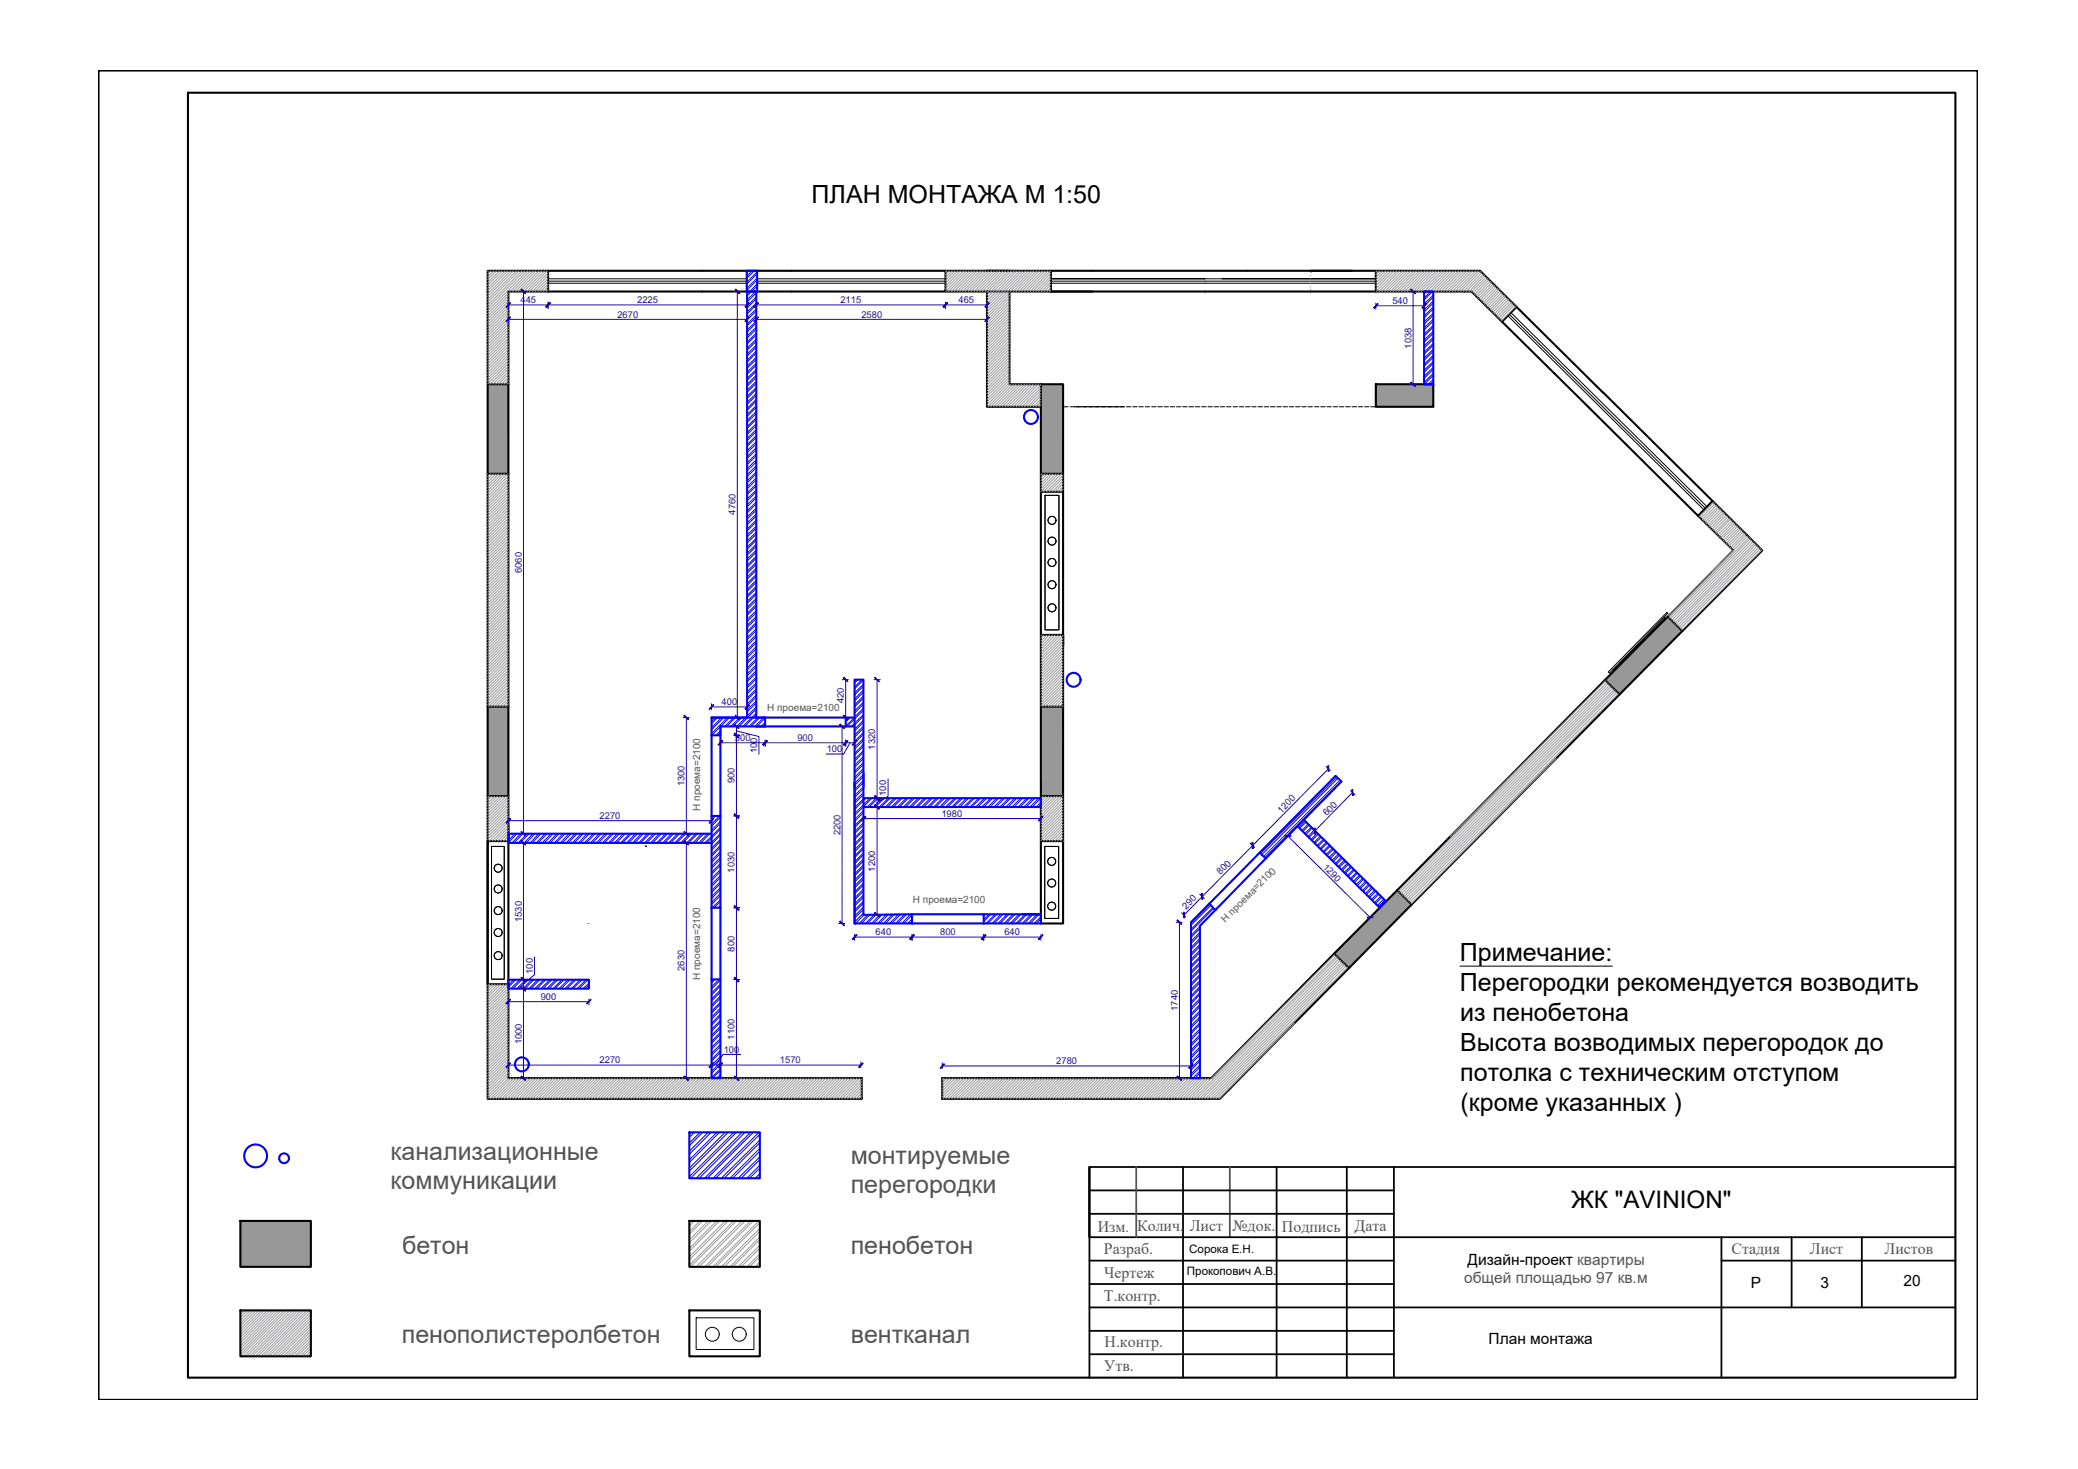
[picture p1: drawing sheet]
<svg xmlns="http://www.w3.org/2000/svg" width="297mm" height="210mm" viewBox="0 0 297 210" stroke-linecap="round" stroke-linejoin="round" font-family="sans-serif">
<defs><g id="words">
<g font-size="3.6">
<text x="116" y="29">ПЛАН МОНТАЖА М 1:50</text>
<text x="208.7" y="137.3">Примечание:</text>
<text x="208.7" y="141.6">Перегородки рекомендуется возводить</text>
<text x="208.7" y="145.9">из пенобетона</text>
<text x="208.7" y="150.2">Высота возводимых перегородок до</text>
<text x="208.7" y="154.4">потолка с техническим отступом</text>
<text x="208.8" y="158.8">(кроме указанных )</text>
</g>
<g font-size="3.6" fill="#545454">
<text x="55.8" y="165.7">канализационные</text>
<text x="121.6" y="166.3">монтируемые</text>
<text x="55.8" y="169.9">коммуникации</text>
<text x="121.6" y="170.5">перегородки</text>
<text x="57.5" y="179.1">бетон</text>
<text x="121.6" y="179.1">пенобетон</text>
<text x="57.4" y="191.9">пенополистеролбетон</text>
<text x="121.6" y="191.9">вентканал</text>
</g>
<text font-size="3.5" x="224.6" y="172.7">ЖК &quot;AVINION&quot;</text>
<g font-size="2.3" fill="#545454">
<text x="156.9" y="176">Изм</text>
<text x="157.8" y="179.2">Разраб.</text>
<text x="162.5" y="175.9">Колич</text>
<text x="170.1" y="175.9">Лист</text>
<text x="176.2" y="175.9">№док.</text>
<text x="183.2" y="176">Подпись</text>
<text x="193.6" y="175.9">Дата</text>
<text x="247.5" y="179.2">Стадия</text>
<text x="258.7" y="179.2">Лист</text>
<text x="269.4" y="179.2">Листов</text>
<text x="157.8" y="185.9">Т.контр.</text>
<text x="157.8" y="182.5">Чертеж</text>
<text x="157.8" y="195.9">Утв.</text>
<text x="157.9" y="192.4">Н.контр.</text>
</g>
<text font-size="2.2" fill="#545454" x="209.3" y="183.4">общей площадью 97 кв.м</text>
<g font-size="2.2">
<text x="209.8" y="180.7">Дизайн-проект квартиры</text>
<text x="250.3" y="184">Р</text>
<text x="260.3" y="184">3</text>
<text x="272.1" y="183.8">20</text>
<text x="212.8" y="192">План монтажа</text>
</g>
<g font-size="2" fill="#545454">
<text x="160.9" y="176">.</text>
<text x="168.7" y="175.9">.</text>
</g>
<g font-size="1.7">
<text x="170" y="179">Сорока Е.Н.</text>
<text x="169.7" y="182.2">Прокопович А.В.</text>
</g>
<g font-size="1.4" fill="#545454">
<text x="109.7" y="101.6">Н проема=2100</text>
<text x="100.1" y="115.9" transform="rotate(-90 100.1 115.9)">Н проема=2100</text>
<text x="130.5" y="129">Н проема=2100</text>
<text x="175.1" y="131.8" transform="rotate(-44 175.1 131.8)">Н проема</text>
<text x="179.6" y="127.4" transform="rotate(-45 179.6 127.4)">=2100</text>
<text x="100.1" y="140" transform="rotate(-90 100.1 140)">Н проема=2100</text>
</g>
<g font-size="1.3" fill="#250095">
<text x="74.4" y="43.3">445</text>
<text x="88.3" y="45.4">2670</text>
<text x="91.1" y="43.3">2225</text>
<text x="120.1" y="43.3">2115</text>
<text x="123.1" y="45.4">2580</text>
<text x="137" y="43.3">465</text>
<text x="199" y="43.4">540</text>
<text x="201.7" y="49.8" transform="rotate(-90 201.7 49.8)">1038</text>
<text x="105.1" y="73.5" transform="rotate(-90 105.1 73.5)">4760</text>
<text x="74.6" y="81.9" transform="rotate(-90 74.6 81.9)">6060</text>
<text x="103.2" y="100.8">400</text>
<text x="120.6" y="100.5" transform="rotate(-90 120.6 100.5)">420</text>
<text x="105.1" y="105.9">500</text>
<text x="108.2" y="107.7" transform="rotate(-90 108.2 107.7)">100</text>
<text x="114" y="105.9">900</text>
<text x="118.2" y="107.4">100</text>
<text x="125.1" y="107.1" transform="rotate(-90 125.1 107.1)">1320</text>
<text x="97.9" y="112.4" transform="rotate(-90 97.9 112.4)">1300</text>
<text x="105" y="111.9" transform="rotate(-90 105 111.9)">900</text>
<text x="126.7" y="113.7" transform="rotate(-90 126.7 113.7)">100</text>
<text x="85.7" y="117">2270</text>
<text x="120.1" y="119.3" transform="rotate(-90 120.1 119.3)">2200</text>
<text x="134.6" y="116.7">1980</text>
<text x="183.2" y="116.2" transform="rotate(-46 183.2 116.2)">1200</text>
<text x="189.7" y="116.6" transform="rotate(-45 189.7 116.6)">600</text>
<text x="105" y="124.7" transform="rotate(-90 105 124.7)">1030</text>
<text x="125.1" y="124.5" transform="rotate(-90 125.1 124.5)">1200</text>
<text x="174.5" y="125.1" transform="rotate(-45 174.5 125.1)">800</text>
<text x="189" y="124" transform="rotate(45 189 124)">1290</text>
<text x="74.6" y="131.7" transform="rotate(-90 74.6 131.7)">1530</text>
<text x="169.6" y="130" transform="rotate(-45 169.6 130)">290</text>
<text x="105" y="136" transform="rotate(-90 105 136)">800</text>
<text x="125.2" y="133.6">640</text>
<text x="134.4" y="133.6">800</text>
<text x="143.6" y="133.6">640</text>
<text x="76.1" y="139.1" transform="rotate(-90 76.1 139.1)">100</text>
<text x="77.3" y="142.9">900</text>
<text x="97.9" y="138.7" transform="rotate(-90 97.9 138.7)">2630</text>
<text x="74.6" y="149.2" transform="rotate(-90 74.6 149.2)">1000</text>
<text x="105" y="148.5" transform="rotate(-90 105 148.5)">1100</text>
<text x="168.3" y="144.4" transform="rotate(-90 168.3 144.4)">1740</text>
<text x="85.7" y="151.9">2270</text>
<text x="103.4" y="150.4">100</text>
<text x="111.5" y="151.9">1570</text>
<text x="151" y="152.1">2780</text>
</g>
</g></defs>
<g fill="#989898" stroke="#989898" stroke-width=".14">
<path d="M238.4 88.1l2.1 2.1h-4.2z"/>
<path d="M236.3 90.2h4.2l-7 7z"/>
<path d="M197.6 129.2l2.1-2 2.1 2z"/>
<path d="M197.6 129.2h4.2l-7 7.1z"/>
<path d="M196.7 54.9l8.2 3.2v-3.2zM196.7 54.9l8.2 3.2h-8.2z"/>
<path d="M148.8 54.9l3.2 3.2v-3.2zM148.8 54.9l3.2 3.2h-3.2z"/>
<path d="M148.8 58.1l3.2 9.6v-9.6zM148.8 58.1l3.2 9.6h-3.2z"/>
<path d="M69.7 54.9l3 12.8v-12.8zM69.7 54.9l3 12.8h-3z"/>
<path d="M236.3 90.2l-6.9 7h4.1zM229.4 97.2h4.1l-2 2z"/>
<path d="M148.8 101l3.2 12.7v-12.7zM148.8 101l3.2 12.7h-3.2z"/>
<path d="M69.7 101l3 12.7v-12.7zM69.7 101l3 12.7h-3z"/>
<path d="M197.6 129.2l-6.9 7.1h4.1zM190.7 136.3h4.1l-2 2z"/>
<path d="M34.4 174.5l10 6.5v-6.5zM34.4 174.5l10 6.5h-10z"/>
</g>
<g fill="none" stroke="#00f" stroke-width=".14">
<path d="M107 38.7l-.2 .2M107.5 38.7l-.7 .8M107.8 38.7l-1 1.1M108.2 38.8l-1.4 1.5M108.2 39.7l-1.4 1.5M108.2 39.1l-1.4 1.5M108.1 42.4l-1.3 1.3M108.1 43.3l-1.3 1.3M108.1 44.2l-1.3 1.2M108.1 45l-1.3 1.3M108.1 45.9l-1.3 1.3M108.1 46.7l-1.3 1.3"/>
<path d="M108.1 47.6l-1.3 1.3M108.1 48.5l-1.3 1.2M108.1 49.3l-1.3 1.3M108.1 50.2l-1.3 1.3M108.1 51.1l-1.3 1.2M108.1 51.9l-1.3 1.3M108.1 52.8l-1.3 1.3M108.1 53.6l-1.3 1.3M108.1 54.5l-1.3 1.3M108.1 55.4l-1.3 1.2M108.1 56.2l-1.3 1.3M108.1 57.1l-1.3 1.3"/>
<path d="M108.1 58l-1.3 1.2M108.1 58.8l-1.3 1.3M108.1 59.6l-1.3 1.4M108.1 41.9l-1.3 1.2M108.1 42.7l-1.3 1.3M108.1 43.6l-1.3 1.3M108.1 44.5l-1.3 1.2M108.1 45.3l-1.3 1.3M108.1 46.1l-1.3 1.4M108.1 47l-1.3 1.3M108.1 47.9l-1.3 1.2M108.1 48.8l-1.3 1.2"/>
<path d="M108.1 49.6l-1.3 1.3M108.1 50.5l-1.3 1.2M108.1 51.4l-1.3 1.2M108.1 52.2l-1.3 1.3M108.1 53l-1.3 1.4M108.1 53.9l-1.3 1.3M108.1 54.8l-1.3 1.2M108.1 55.6l-1.3 1.3M108.1 56.5l-1.3 1.3M108.1 57.4l-1.3 1.2M108.1 58.2l-1.3 1.3M108.1 59.1l-1.3 1.3"/>
<path d="M108.1 59.9l-1.3 1.3M108.2 40.6l-1.4 1.4M108.2 41.4l-1.4 1.4M108.2 40.9l-1.4 1.4M108.2 40l-1.4 1.5M203.7 41.7h-.1M203.9 41.7l-.3 .3M204.5 41.7l-.9 .9M204.8 41.7l-1.2 1.1M204.9 43.9l-1.3 1.3M204.9 52.8l-1.3 1.3M204.9 46.7l-1.3 1.3"/>
<path d="M204.9 42.2l-1.3 1.2M204.9 43l-1.3 1.3M204.9 44.7l-1.3 1.3M204.9 45.6l-1.3 1.3M204.9 46.5l-1.3 1.3M204.9 47.3l-1.3 1.3M204.9 48.2l-1.3 1.2M204.9 49.1l-1.3 1.2M204.9 49.9l-1.3 1.3M204.9 50.8l-1.3 1.3M204.9 51.6l-1.3 1.3M204.9 52.5l-1.3 1.3"/>
<path d="M204.9 53.3l-1.3 1.4M204.9 54.2l-.7 .7M204.9 42.5l-1.3 1.2M204.9 43.3l-1.3 1.3M204.9 44.2l-1.3 1.2M204.9 45l-1.3 1.3M204.9 45.9l-1.3 1.3M204.9 47.6l-1.3 1.3M204.9 48.5l-1.3 1.2M204.9 49.3l-1.3 1.3M204.9 50.2l-1.3 1.3M204.9 51.1l-1.3 1.2"/>
<path d="M204.9 51.9l-1.3 1.3M204.9 53.6l-1.3 1.3M204.9 54.5l-.4 .4M108.1 60.5l-1.3 1.3M108.1 61.4l-1.3 1.3M108.1 62.2l-1.3 1.3M108.1 63.1l-1.3 1.3M108.1 64l-1.3 1.2M108.1 64.9l-1.3 1.2M108.1 65.7l-1.3 1.3M108.1 66.5l-1.3 1.3M108.1 67.4l-1.3 1.3"/>
<path d="M108.1 68.3l-1.3 1.3M108.1 69.1l-1.3 1.3M108.1 70l-1.3 1.3M108.1 70.9l-1.3 1.2M108.1 71.7l-1.3 1.3M108.1 72.6l-1.3 1.3M108.1 73.4l-1.3 1.3M108.1 74.3l-1.3 1.3M108.1 75.2l-1.3 1.3M108.1 76l-1.3 1.3M108.1 76.9l-1.3 1.3M108.1 77.8l-1.3 1.2"/>
<path d="M108.1 78.6l-1.3 1.3M108.1 79.5l-1.3 1.3M108.1 60.8l-1.3 1.3M108.1 61.7l-1.3 1.2M108.1 62.5l-1.3 1.3M108.1 63.4l-1.3 1.3M108.1 64.3l-1.3 1.2M108.1 65.1l-1.3 1.3M108.1 66l-1.3 1.3M108.1 66.8l-1.3 1.3M108.1 67.7l-1.3 1.3M108.1 68.6l-1.3 1.3"/>
<path d="M108.1 69.4l-1.3 1.3M108.1 70.3l-1.3 1.3M108.1 71.2l-1.3 1.2M108.1 72l-1.3 1.3M108.1 72.9l-1.3 1.3M108.1 73.7l-1.3 1.3M108.1 74.6l-1.3 1.3M108.1 75.5l-1.3 1.3M108.1 76.3l-1.3 1.3M108.1 77.2l-1.3 1.3M108.1 78.1l-1.3 1.2M108.1 78.9l-1.3 1.3"/>
<path d="M108.1 79.8l-1.3 1.3M108.1 83.8l-1.3 1.3M108.1 98.4l-1.3 1.3M108.1 91.8l-1.3 1.3M108.1 94.4l-1.3 1.3M108.1 80.3l-1.3 1.3M108.1 81.2l-1.3 1.3M108.1 82.1l-1.3 1.3M108.1 82.9l-1.3 1.3M108.1 84.7l-1.3 1.2M108.1 85.5l-1.3 1.3M108.1 86.4l-1.3 1.3"/>
<path d="M108.1 87.2l-1.3 1.3M108.1 88.1l-1.3 1.3M108.1 88.9l-1.3 1.4M108.1 89.8l-1.3 1.3M108.1 90.7l-1.3 1.2M108.1 91.6l-1.3 1.2M108.1 92.4l-1.3 1.3M108.1 93.3l-1.3 1.2M108.1 94.1l-1.3 1.3M108.1 95l-1.3 1.3M108.1 95.8l-1.3 1.4M108.1 96.7l-1.3 1.3"/>
<path d="M108.1 97.6l-1.3 1.2M108.1 99.3l-1.3 1.3M108.1 80.6l-1.3 1.3M108.1 81.5l-1.3 1.3M108.1 82.3l-1.3 1.4M108.1 83.2l-1.3 1.3M108.1 84.1l-1.3 1.2M108.1 84.9l-1.3 1.3M108.1 85.8l-1.3 1.3M108.1 86.7l-1.3 1.2M108.1 87.5l-1.3 1.3M108.1 88.4l-1.3 1.3"/>
<path d="M108.1 89.2l-1.3 1.3M108.1 90.1l-1.3 1.3M108.1 91l-1.3 1.2M108.1 92.7l-1.3 1.3M108.1 93.6l-1.3 1.2M108.1 95.3l-1.3 1.3M108.1 96.1l-1.3 1.3M108.1 97l-1.3 1.3M108.1 97.9l-1.3 1.2M108.1 98.7l-1.3 1.3M108.1 99.6l-1.3 1.3M122.4 97.1l-.2 .2"/>
<path d="M122.7 97.1l-.5 .5M123.2 97.1l-1 1.1M123.4 97.7l-1.2 1.3M123.4 98.6l-1.2 1.3M123.4 99.4l-1.2 1.4M123.4 97.2l-1.2 1.2M123.4 98l-1.2 1.3M123.4 98.9l-1.2 1.3M123.4 99.7l-1.2 1.3M72.8 119.1l-.1 .1M73 119.1l-.3 .4M73.6 119.1l-.9 1"/>
<path d="M73.9 119.1l-1.2 1.3M74.5 119.1l-1.3 1.3M74.7 119.1l-1.2 1.3M75.3 119.1l-1.2 1.3M75.6 119.1l-1.3 1.3M76.2 119.1l-1.3 1.3M76.5 119.1l-1.3 1.3M77 119.1l-1.2 1.3M77.3 119.1l-1.2 1.3M77.9 119.1l-1.2 1.3M78.2 119.1l-1.3 1.3M78.8 119.1l-1.3 1.3"/>
<path d="M79.1 119.1l-1.3 1.3M79.6 119.1l-1.3 1.3M79.9 119.1l-1.3 1.3M80.5 119.1l-1.3 1.3M80.8 119.1l-1.3 1.3M81.4 119.1l-1.3 1.3M81.6 119.1l-1.2 1.3M82.2 119.1l-1.3 1.3M82.5 119.1l-1.3 1.3M83.1 119.1l-1.3 1.3M83.4 119.1l-1.3 1.3M83.9 119.1l-1.2 1.3"/>
<path d="M84.2 119.1l-1.2 1.3M84.8 119.1l-1.3 1.3M85.1 119.1l-1.3 1.3M85.7 119.1l-1.3 1.3M86 119.1l-1.3 1.3M86.5 119.1l-1.3 1.3M86.8 119.1l-1.3 1.3M87.4 119.1l-1.3 1.3M87.7 119.1l-1.3 1.3M88.3 119.1l-1.3 1.3M88.5 119.1l-1.2 1.3M89.1 119.1l-1.3 1.3"/>
<path d="M89.4 119.1l-1.3 1.3M90 119.1l-1.3 1.3M90.3 119.1l-1.3 1.3M90.8 119.1l-1.2 1.3M91.1 119.1l-1.2 1.3M91.7 119.1l-1.3 1.3M92 119.1l-1.3 1.3M92.6 119.1l-1.3 1.3M92.9 119.1l-1.3 1.3M93.4 119.1l-1.3 1.3M93.7 119.1l-1.3 1.3M94.3 119.1l-1.3 1.3"/>
<path d="M94.6 119.1l-1.3 1.3M95.2 119.1l-1.3 1.3M95.4 119.1l-1.3 1.3M96 119.1l-1.3 1.3M96.3 119.1l-1.3 1.3M96.9 119.1l-1.3 1.3M97.1 119.1l-1.2 1.3M97.7 119.1l-1.2 1.3M98 119.1l-1.3 1.3M98.6 119.1l-1.3 1.3M98.9 119.1l-1.3 1.3M99.5 119.1l-1.3 1.3"/>
<path d="M99.7 119.1l-1.2 1.3M100.3 119.1l-1.3 1.3M100.6 119.1l-1.3 1.3M101.2 119.1l-1.3 1.3M101.5 119.1l-1.3 1.3M101.7 102.5h.1M102 116.6l-.3 .3M102.3 102.5l-.6 .6M102.3 116.6l-.6 .6M102.6 102.5l-.9 .9M102.9 116.6l-1.2 1.2M103 118.2l-2.3 2.2"/>
<path d="M103 119.1l-1.4 1.3M103 118.5l-2 1.9M103 104.4l-.7 .7M103 117.3l-1.3 1.3M103 119.9l-1.3 1.3M103 103.8l-1.2 1.3M103 104.7l-.4 .4M103 116.8l-1.3 1.3M103 117.6l-1.3 1.3M103 119.3l-1.3 1.4M103.2 102.5l-1.5 1.5M103.4 102.5l-1.7 1.8"/>
<path d="M104 102.5l-2.3 2.3M104.3 102.5l-1.3 1.3M104.9 102.5l-1.3 1.3M105.1 102.5l-1.2 1.3M105.7 102.5l-1.2 1.3M106 102.5l-1.2 1.3M106.6 102.5l-1.3 1.3M108.1 101l-1.3 1.3M108.1 101.9l-1.9 1.9M108.1 101.3l-2.5 2.5M108.1 102.2l-1.6 1.6M108.1 100.2l-1.3 1.2"/>
<path d="M108.1 100.5l-1.3 1.2M108.3 102.5l-1.3 1.3M108.6 102.5l-1.3 1.3M109.2 102.5l-1.3 1.3M109.4 103.2l-.6 .6M109.4 102.6l-1.2 1.2M109.4 103.5l-.4 .3M121.2 102.5l-.3 .4M121.5 102.5l-.6 .7M122.1 102.5l-1.2 1.3M123.4 100.3l-1.2 1.3M123.4 101.2l-1.2 1.2"/>
<path d="M123.4 102.1l-1.7 1.7M123.4 102.9l-1.2 1.3M123.4 103.8l-1.2 1.2M123.4 104.6l-1.2 1.3M123.4 105.5l-1.2 1.3M123.4 106.3l-1.2 1.4M123.4 107.2l-1.2 1.3M123.4 108.1l-1.2 1.2M123.4 108.9l-1.2 1.3M123.4 109.8l-1.2 1.3M123.4 110.7l-1.2 1.2M123.4 111.5l-1.2 1.3"/>
<path d="M123.4 112.4l-1.2 1.3M123.4 113.2l-1.2 1.3M123.4 115.8l-1.2 1.3M123.4 116.7l-1.2 1.3M123.4 117.6l-1.2 1.2M123.4 118.4l-1.2 1.3M123.4 119.3l-1.2 1.3M123.4 100.6l-1.2 1.3M123.4 101.5l-2.3 2.3M123.4 102.3l-1.4 1.5M123.4 103.2l-1.2 1.3M123.4 104.1l-1.2 1.2"/>
<path d="M123.4 104.9l-1.2 1.3M123.4 105.8l-1.2 1.3M123.4 106.6l-1.2 1.3M123.4 107.5l-1.2 1.3M123.4 108.4l-1.2 1.2M123.4 109.2l-1.2 1.3M123.4 110.1l-1.2 1.3M123.4 111l-1.2 1.2M123.4 111.8l-1.2 1.3M123.4 112.7l-1.2 1.3M123.4 113.5l-1.2 1.3M123.4 116.1l-1.2 1.3"/>
<path d="M123.4 117l-1.2 1.3M123.4 117.9l-1.2 1.2M123.4 118.7l-1.2 1.3M123.4 119.5l-1.2 1.4M123.5 114l-1.3 1.4M123.8 114l-1.6 1.7M124.4 114l-2.2 2.2M124.7 114l-2.5 2.5M125.3 114l-1.3 1.3M125.5 114l-1.3 1.3M126.1 114l-1.3 1.3M126.4 114l-1.3 1.3"/>
<path d="M127 114l-1.3 1.3M127.2 114l-1.2 1.3M127.8 114l-1.2 1.3M128.1 114l-1.2 1.3M128.7 114l-1.3 1.3M129 114l-1.3 1.3M129.6 114l-1.3 1.3M129.8 114l-1.2 1.3M130.4 114l-1.3 1.3M130.7 114l-1.3 1.3M131.3 114l-1.3 1.3M131.6 114l-1.3 1.3"/>
<path d="M132.2 114l-1.3 1.3M132.4 114l-1.3 1.3M133 114l-1.3 1.3M133.3 114l-1.3 1.3M133.8 114l-1.2 1.3M134.1 114l-1.2 1.3M134.7 114l-1.2 1.3M135 114l-1.3 1.3M135.6 114l-1.3 1.3M135.9 114l-1.3 1.3M136.5 114l-1.3 1.3M136.7 114l-1.2 1.3"/>
<path d="M137.3 114l-1.3 1.3M137.6 114l-1.3 1.3M138.2 114l-1.3 1.3M138.5 114l-1.3 1.3M139.1 114l-1.4 1.3M139.3 114l-1.3 1.3M139.9 114l-1.3 1.3M140.2 114l-1.3 1.3M140.7 114l-1.2 1.3M141 114l-1.2 1.3M141.6 114l-1.3 1.3M141.9 114l-1.3 1.3"/>
<path d="M142.5 114l-1.3 1.3M142.8 114l-1.3 1.3M143.3 114l-1.2 1.3M143.6 114l-1.2 1.3M144.2 114l-1.3 1.3M144.5 114l-1.3 1.3M145.1 114l-1.3 1.3M145.4 114l-1.3 1.3M145.9 114l-1.3 1.3M146.2 114l-1.3 1.3M146.8 114l-1.3 1.3M147.1 114l-1.3 1.3"/>
<path d="M147.6 114l-1.2 1.3M147.9 114l-1.2 1.3M148.5 114l-1.3 1.3M148.8 114.6l-.7 .7M148.8 114l-1.3 1.3M148.8 114.9l-.4 .4M186.5 117.3l-.8 .9M186.7 117.5l-.9 .9M187 117.8l-.9 .9M187.1 117.9l-.8 .9M187.4 118.2l-.9 .9M187.6 118.3l-.9 1"/>
<path d="M187.9 118.6l-.9 .9M188 118.8l-.9 .9M188.3 119l-.9 1M188.4 119.2l-.9 .9M188.7 119.5l-.9 .9M188.9 119.6l-1 .9M189.2 119.9l-1 .9M191.1 111l-10.9 11M191.2 111.2l-10.8 10.9M191.5 111.5l-10.9 10.9M191.7 111.6l-10.9 11M72.8 140l-.1 .2"/>
<path d="M73.4 140l-.7 .8M73.7 140l-1 1.1M74.3 140l-1.3 1.3M74.6 140l-1.3 1.3M75.2 140l-1.3 1.3M75.4 140l-1.2 1.3M76 140l-1.3 1.3M76.3 140l-1.3 1.3M76.9 140l-1.3 1.3M77.2 140l-1.3 1.3M77.8 140l-1.4 1.3M78 140l-1.3 1.3"/>
<path d="M78.6 140l-1.3 1.3M78.9 140l-1.3 1.3M79.4 140l-1.2 1.3M79.7 140l-1.2 1.3M80.3 140l-1.2 1.3M80.6 140l-1.3 1.3M81.2 140l-1.3 1.3M81.5 140l-1.3 1.3M82 140l-1.2 1.3M82.3 140l-1.2 1.3M82.9 140l-1.3 1.3M83.2 140l-1.3 1.3"/>
<path d="M83.8 140l-1.3 1.3M84.1 140l-1.3 1.3M101.9 140l-.2 .2M102.2 140l-.5 .5M102.8 140l-1.1 1M102.9 129.7h.1M103 120.8l-1.3 1.3M103 121.7l-1.3 1.2M103 122.5l-1.3 1.3M103 123.4l-1.3 1.3M103 124.2l-1.3 1.3M103 125.1l-1.3 1.3"/>
<path d="M103 126l-1.3 1.3M103 126.8l-1.3 1.3M103 127.7l-1.3 1.2M103 128.6l-1.2 1.1M103 129.4l-.4 .3M103 120.2l-1.3 1.3M103 121.1l-1.3 1.2M103 122l-1.3 1.2M103 122.8l-1.3 1.3M103 123.7l-1.3 1.2M103 124.5l-1.3 1.3M103 125.4l-1.3 1.3"/>
<path d="M103 126.2l-1.3 1.4M103 127.1l-1.3 1.3M103 128l-1.3 1.2M103 128.8l-.9 .9M123.4 120.1l-1.2 1.3M123.4 121l-1.2 1.3M123.4 121.9l-1.2 1.2M123.4 122.7l-1.2 1.3M123.4 123.6l-1.2 1.3M123.4 124.5l-1.2 1.2M123.4 125.3l-1.2 1.3M123.4 126.2l-1.2 1.3"/>
<path d="M123.4 127l-1.2 1.3M123.4 127.9l-1.2 1.3M123.4 128.8l-1.2 1.2M123.4 129.6l-1.2 1.3M123.4 130.5l-1.2 1.2M123.4 120.4l-1.2 1.3M123.4 121.3l-1.2 1.3M123.4 122.1l-1.2 1.3M123.4 123l-1.2 1.3M123.4 123.9l-1.2 1.2M123.4 124.8l-1.2 1.2M123.4 125.6l-1.2 1.3"/>
<path d="M123.4 126.4l-1.2 1.3M123.4 127.3l-1.2 1.3M123.4 128.2l-1.2 1.3M123.4 129l-1.2 1.3M123.4 129.9l-1.2 1.3M123.5 130.7l-1.2 1.3M124.1 130.7l-1.3 1.3M124.4 130.7l-1.3 1.3M125 130.7l-1.3 1.3M125.3 130.7l-1.3 1.3M125.8 130.7l-1.2 1.3M126.1 130.7l-1.2 1.3"/>
<path d="M126.7 130.7l-1.3 1.3M127 130.7l-1.3 1.3M127.5 130.7l-1.2 1.3M127.8 130.7l-1.2 1.3M128.4 130.7l-1.2 1.3M128.7 130.7l-1.2 1.3M129.3 130.7l-1.3 1.3M129.6 130.6l-1.3 1.4M130.2 130.6l-1.3 1.4M130.4 131.3l-.7 .7M130.4 130.7l-1.2 1.3M130.4 131.6l-.4 .4"/>
<path d="M140.8 130.6l-.2 .3M141.4 130.6l-.8 .8M141.6 130.6l-1 1.1M142.2 130.6l-1.2 1.4M142.5 130.6l-1.3 1.4M143.1 130.6l-1.3 1.4M143.4 130.6l-1.3 1.4M144 130.6l-1.4 1.4M144.2 130.6l-1.3 1.4M144.8 130.6l-1.3 1.4M145.1 130.6l-1.3 1.4M145.7 130.6l-1.3 1.4"/>
<path d="M146 130.6l-1.3 1.4M146.5 130.6l-1.3 1.4M146.8 130.6l-1.3 1.4M147.4 130.6l-1.3 1.4M147.7 130.6l-1.3 1.4M148.2 130.6l-1.2 1.4M148.5 130.6l-1.2 1.4M148.8 131l-1 1M148.8 131.9l-.1 .1M148.8 131.3l-.7 .7M171.5 132.4l-1.2 1.2M171.5 133.2l-1.2 1.3"/>
<path d="M171.5 139.3l-1.2 1.2M171.5 133.5l-1.2 1.3M171.5 135.3l-1.2 1.2M171.5 136.1l-1.2 1.3M171.5 137.8l-1.2 1.3M171.5 138.7l-1.2 1.3M171.5 134.1l-1.2 1.3M171.5 135l-1.2 1.2M171.5 135.8l-1.2 1.3M171.5 136.7l-1.2 1.3M171.5 137.5l-1.2 1.3M171.5 138.4l-1.2 1.3"/>
<path d="M171.5 132.7l-1.2 1.2M171.5 134.4l-1.2 1.3M171.5 136.9l-1.2 1.4M171.5 139.5l-1.2 1.3M173 129.2l-2.7 2.7M173.1 129.4l-2.8 2.8M173.4 129.7l-3.1 3.1M173.5 129.8l-3.2 3.3M189.3 120.1l-.9 .8M189.6 120.4l-.9 .8M189.7 120.5l-.9 .9M190 120.8l-.9 .9"/>
<path d="M190.1 120.9l-.8 .9M190.4 121.2l-.8 .9M190.6 121.3l-.9 1M190.9 121.6l-.9 .9M191 121.8l-.9 .9M191.3 122l-.9 .9M191.5 122.2l-.9 .9M191.8 122.5l-.9 .9M191.9 122.6l-.9 .9M192.2 122.9l-.9 .9M192.3 123.1l-.9 .9M192.6 123.4l-.9 .8"/>
<path d="M192.8 123.5l-.9 .9M193.1 123.8l-1 .9M193.2 123.9l-.9 .9M193.5 124.2l-.9 .9M193.6 124.3l-.9 .9M193.9 124.6l-.9 .9M194 124.8l-.8 .9M194.3 125.1l-.9 .8M194.5 125.2l-.9 .9M194.8 125.5l-.9 .9M194.9 125.6l-.9 .9M195.2 125.9l-.9 .9"/>
<path d="M195.4 126.1l-.9 .9M195.7 126.3l-.9 1M195.8 126.5l-.9 .9M196.1 126.7l-.9 1M196.2 126.9l-.9 .9M196.5 127.2l-.9 .9M196.7 127.3l-.9 .9M197 127.6l-1 .9M197.1 127.8l-.9 .9M197.4 128.1l-.9 .8M197.5 128.2l-.9 .9M197.8 128.5l-.9 .9"/>
<path d="M198 128.6l-1 .9M84.2 140.5l-.9 .8M84.2 140.8l-.6 .5M103 140.6l-1.3 1.3M103 141.5l-1.3 1.2M103 142.3l-1.3 1.3M103 143.2l-1.3 1.3M103 144.1l-1.3 1.2M103 145.8l-1.3 1.3M103 146.6l-1.3 1.3M103 148.4l-1.3 1.2M103 149.2l-1.3 1.3"/>
<path d="M103 151l-1.3 1.2M103 141.8l-1.3 1.2M103 142.6l-1.3 1.3M103 144.4l-1.3 1.2M103 145.2l-1.3 1.3M103 146.9l-1.3 1.3M103 147.8l-1.3 1.3M103 148.7l-1.3 1.2M103 149.5l-1.3 1.3M103 150.4l-1.3 1.2M103 152.1l-1.3 1.3M103 153l-1.1 1.1"/>
<path d="M103 152.7l-1.3 1.3M103 151.3l-1.3 1.2M103 144.9l-1.3 1.3M103 147.5l-1.3 1.3M103 150.1l-1.3 1.3M103 151.8l-1.3 1.3M103 153.5l-.6 .6M103 140l-1.3 1.3M103 140.9l-1.3 1.3M103 143.5l-1.3 1.3M103 146.1l-1.3 1.3M103 153.8l-.3 .3"/>
<path d="M171.5 140.1l-1.2 1.3M171.5 144.4l-1.2 1.3M171.5 147l-1.2 1.3M171.5 147.9l-1.2 1.2M171.5 149.6l-1.2 1.3M171.5 152.2l-1.2 1.3M171.5 143l-1.2 1.3M171.5 144.7l-1.2 1.3M171.5 145.6l-1.2 1.3M171.5 148.2l-1.2 1.2M171.5 149.9l-1.2 1.3M171.5 150.7l-1.2 1.3"/>
<path d="M171.5 152.5l-1.2 1.3M171.5 153.3l-.7 .8M171.5 141l-1.2 1.3M171.5 141.9l-1.2 1.2M171.5 142.7l-1.2 1.3M171.5 143.6l-1.2 1.3M171.5 145.3l-1.2 1.3M171.5 146.1l-1.2 1.3M171.5 148.8l-1.2 1.2M171.5 150.5l-1.2 1.2M171.5 151.3l-1.2 1.3M171.5 153l-1 1.1"/>
<path d="M171.5 153.9l-.1 .2M171.5 140.4l-1.2 1.3M171.5 141.3l-1.2 1.2M171.5 142.1l-1.2 1.3M171.5 143.8l-1.2 1.3M171.5 146.4l-1.2 1.3M171.5 147.3l-1.2 1.3M171.5 149l-1.2 1.3M171.5 151.6l-1.2 1.3M98.8 161.8l-.3 .3M99.3 161.8l-.8 .7M100.1 161.8l-1.6 1.5"/>
<path d="M100.4 161.8l-1.9 1.9M101.2 161.8l-2.7 2.7M101.7 161.8l-3.2 3.1M102.5 161.8l-4 3.9M102.9 161.8l-4.4 4.3M103.7 161.8l-5.2 5.1M104.1 161.8l-5.6 5.5M104.9 161.8l-6.4 6.3M105.3 161.8l-6.6 6.6M106.1 161.8l-6.6 6.6M106.5 161.8l-6.6 6.6M107.3 161.8l-6.6 6.6"/>
<path d="M107.7 161.8l-6.6 6.6M108.5 161.8l-6.6 6.6M108.6 162.9l-5.5 5.5M108.6 164.1l-4.3 4.3M108.6 165.3l-3.1 3.1M108.6 166.5l-1.8 1.9M108.6 167.7l-.7 .7M108.6 162.1l-6.3 6.3M108.6 163.3l-5.1 5.1M108.6 164.5l-3.9 3.9M108.6 165.7l-2.7 2.7M108.6 166.9l-1.5 1.5"/>
<path d="M108.6 168.1l-.2 .3"/>
</g>
<path d="M14.1 10.1h268.6v189.9h-268.6zM26.9 13.3h252.6v183.6h-252.6zM34.4 174.5h10v6.5h-10zM98.5 174.5h10.1v6.5h-10.1zM34.4 187.2h10v6.6h-10zM98.5 187.2h10.1v6.6h-10.1z" fill="none" stroke="#000" stroke-width=".3"/>
<!-- layer: RAMKA0 -->
<g fill="none" stroke="#000" stroke-width=".25">
<path d="M155.7 166.8h123.8M155.7 173.4h43.5M155.7 170.1h43.5M169.1 166.8v30.1M182.5 166.8v30.1M192.5 166.8v30.1M199.2 166.8v30.1M246.1 176.8v20.1M256.1 176.8v10M266.1 176.8v10M279.5 176.8h-123.8v-10v30.1M155.7 180.1h43.5"/>
<path d="M155.7 186.8h123.8M155.7 183.5h43.5M155.7 190.2h43.5M155.7 193.5h43.5M246.1 180.1h33.4"/>
</g>
<path d="M162.4 166.8v10M175.8 166.8v10" fill="none" stroke="#545454" stroke-width=".25"/>
<g fill="none" stroke="#989898" stroke-width=".14">
<path d="M69.8 38.7l-.1 .1M70.2 38.7l-.5 .5M70.6 38.7l-.9 .9M71 38.7l-1.3 1.3M71.4 38.7l-1.7 1.7M71.8 38.7l-2.1 2.1M72.2 38.7l-2.5 2.5M72.6 38.7l-2.9 2.9M73 38.7l-3.3 3.3M73.4 38.7l-3.7 3.7M73.8 38.7l-4.1 4.1M74.2 38.7l-4.5 4.5"/>
<path d="M74.6 38.7l-4.9 4.9M75 38.7l-5.3 5.3M75.4 38.7l-5.7 5.7M75.8 38.7l-2.9 3M76.2 38.7l-2.9 3M76.6 38.7l-2.9 3M77 38.7l-2.9 3M77.4 38.7l-2.9 3M77.8 38.7l-2.9 3M78.2 38.7l-2.9 3M78.3 39l-2.6 2.7M78.3 39.4l-2.2 2.3"/>
<path d="M78.3 39.8l-1.8 1.9M135.3 38.7l-.1 .2M135.7 38.7l-.5 .6M136.1 38.7l-.9 1M136.5 38.7l-1.3 1.4M136.9 38.7l-1.7 1.8M137.3 38.7l-2.1 2.2M137.7 38.7l-2.5 2.6M138.1 38.7l-2.9 3M138.5 38.7l-2.9 3M138.9 38.7l-2.9 3M139.3 38.7l-2.9 3"/>
<path d="M139.7 38.7l-2.9 3M140.2 38.7l-3 3M140.5 38.7l-2.9 3M141 38.7l-3 3M141.3 38.7l-2.9 3M141.8 38.7l-3 3M142.1 38.7l-2.9 3M142.6 38.7l-3 3M142.9 38.7l-2.9 3M143.4 38.7l-3 3M143.7 38.7l-2.9 3M144.2 38.7l-3.1 3.1"/>
<path d="M144.6 38.7l-3.5 3.5M145 38.7l-3.9 3.9M145.4 38.7l-4.3 4.3M145.8 38.7l-4.7 4.7M146.2 38.7l-5.1 5.1M146.6 38.7l-5.5 5.5M147 38.7l-5.9 5.9M147.4 38.7l-3 3M147.8 38.7l-2.9 3M148.2 38.7l-3 3M148.6 38.7l-2.9 3M149 38.7l-3 3"/>
<path d="M149.4 38.7l-2.9 3M149.8 38.7l-3 3M150.2 38.7l-2.9 3M150.2 39l-2.6 2.7M150.2 39.5l-2.1 2.2M150.2 39.8l-1.8 1.9M187.3 39.8h.1M187.4 38.9h.1M187.4 39.3v.1M196.8 38.7l-.1 .2M197.3 38.7l-.6 .5M197.6 38.7l-.9 1"/>
<path d="M198.1 38.7l-1.4 1.3M198.4 38.7l-1.7 1.8M198.9 38.7l-2.2 2.2M199.2 38.7l-2.5 2.6M199.7 38.7l-3 3M200.1 38.7l-3 3M200.5 38.7l-3 3M200.9 38.7l-3 3M201.3 38.7l-3 3M201.7 38.7l-3 3M202.1 38.7l-3 3M202.5 38.7l-3 3"/>
<path d="M202.9 38.7l-3 3M203.3 38.7l-3 3M203.7 38.7l-3 3M204.1 38.7l-2.9 3M204.5 38.7l-3 3M204.9 38.7l-2.9 3M205.3 38.7l-3 3M205.7 38.7l-2.9 3M206.1 38.7l-3 3M206.5 38.7l-2.9 3M206.9 38.7l-3 3M207.3 38.7l-2.9 3"/>
<path d="M207.7 38.7l-2.9 3M208.1 38.7l-2.9 3M208.5 38.7l-2.9 3M208.9 38.7l-2.9 3M209.3 38.7l-2.9 3M209.7 38.7l-2.9 3M210.1 38.7l-2.9 3M210.5 38.7l-2.9 3M210.9 38.7l-2.9 3M211.3 38.7l-2.9 3M211.6 38.8l-2.8 2.9M211.8 39l-2.6 2.7"/>
<path d="M212 39.2l-2.4 2.5M212.2 39.4l-2.2 2.3M212.5 39.6l-2.2 2.1M212.6 39.8l-2 2.1M212.8 40l-2 2.1M72.7 41.9l-3 2.9M72.7 42.2l-3 3M72.7 42.7l-3 2.9M72.7 43.1l-3 2.9M72.7 43.5l-3 2.9M72.7 43.9l-3 2.9M72.7 44.3l-3 2.9"/>
<path d="M72.7 44.7l-3 2.9M72.7 45.1l-3 2.9M72.7 45.5l-3 2.9M72.7 45.9l-3 2.9M72.7 46.3l-3 2.9M72.7 46.7l-3 2.9M72.7 47.1l-3 2.9M72.7 47.5l-3 2.9M72.7 47.9l-3 2.9M72.7 48.3l-3 2.9M72.7 48.7l-3 2.9M72.7 49.1l-3 2.9"/>
<path d="M72.7 49.5l-3 3M72.7 49.9l-3 2.9M72.7 50.3l-3 3M72.7 50.7l-3 2.9M72.7 51.1l-3 3M72.7 51.5l-3 2.9M72.7 51.9l-3 3M72.7 52.3l-2.7 2.6M72.7 52.7l-2.3 2.2M72.7 53.1l-1.8 1.8M72.7 53.5l-1.5 1.4M72.7 53.9l-1 1"/>
<path d="M72.7 54.3l-.7 .6M72.7 54.7l-.2 .2M78.3 40.2l-1.4 1.5M78.3 40.6l-1 1.1M78.3 41l-.6 .7M78.3 41.4l-.2 .3M144.3 41.8l-3.2 3.2M144.3 42.2l-3.2 3.2M144.3 42.6l-3.2 3.2M144.3 43l-3.2 3.2M144.3 43.4l-3.2 3.2M144.3 43.8l-3.2 3.2"/>
<path d="M144.3 44.2l-3.2 3.2M144.3 44.6l-3.2 3.2M144.3 45l-3.2 3.2M144.3 45.4l-3.2 3.2M144.3 45.8l-3.2 3.2M144.3 46.2l-3.2 3.2M144.3 46.6l-3.2 3.2M144.3 47l-3.2 3.2M144.3 47.4l-3.2 3.2M144.3 47.8l-3.2 3.2M144.3 48.2l-3.2 3.2M144.3 48.6l-3.2 3.2"/>
<path d="M144.3 49l-3.2 3.2M144.3 49.4l-3.2 3.2M144.3 49.8l-3.2 3.2M144.3 50.2l-3.2 3.2M144.3 50.6l-3.2 3.2M144.3 51.1l-3.2 3.1M144.3 51.4l-3.2 3.3M144.3 51.9l-3.2 3.1M144.3 52.2l-3.2 3.3M144.3 52.7l-3.2 3.1M144.3 53l-3.2 3.3M144.3 53.5l-3.2 3.1"/>
<path d="M144.3 53.8l-3.2 3.3M144.3 54.3l-3.2 3.1M144.3 54.7l-3.2 3.2M144.4 54.9l-3.1 3.2M144.9 54.9l-3.3 3.2M145.2 54.9l-3.1 3.2M145.7 54.9l-3.3 3.2M146 54.9l-3.1 3.2M146.5 54.9l-3.3 3.2M146.8 54.9l-3.1 3.2M147.3 54.9l-3.3 3.2M147.6 54.9l-3.1 3.2"/>
<path d="M148.1 54.9l-3.2 3.2M148.4 54.9l-3.1 3.2M148.8 55l-3.1 3.1M148.8 55.4l-2.7 2.7M148.8 55.8l-2.3 2.3M148.8 56.2l-1.9 1.9M148.8 56.6l-1.5 1.5M148.8 57l-1.1 1.1M148.8 57.4l-.7 .7M148.8 57.8l-.3 .3M150.2 40.3l-1.3 1.4M150.2 40.6l-.9 1.1"/>
<path d="M150.2 41.1l-.5 .6M150.2 41.4l-.1 .3M187.3 40.6h.1M187.4 40.1l-.1 .1M187.4 40.9l-.1 .1M187.4 41.4h-.1M213 40.2l-2 2M213.3 40.4l-2.2 2.1M213.4 40.6l-2 2.1M213.6 40.8l-2 2M213.9 41l-2.1 2.1M214.1 41.2l-2.1 2.1"/>
<path d="M214.3 41.4l-2.1 2.1M214.4 41.6l-2 2M214.7 41.8l-2.1 2.1M214.9 42l-2.1 2.1M215.1 42.2l-2.1 2M215.3 42.4l-2.1 2.1M215.5 42.6l-2.1 2.1M215.7 42.8l-2.1 2.1M215.9 43l-2.1 2M216.1 43.2l-2.1 2.1M216.3 43.4l-2.1 2.1M216.5 43.6l-2.1 2"/>
<path d="M216.7 43.8l-2.1 2M69.7 67.7h.1M70.1 67.7l-.4 .4M70.5 67.7l-.8 .8M70.9 67.7l-1.2 1.2M71.3 67.7l-1.6 1.6M71.7 67.7l-2 2M72.1 67.7l-2.4 2.4M72.5 67.7l-2.8 2.8M72.7 68l-3 3M72.7 68.4l-3 2.9M72.7 68.8l-3 3"/>
<path d="M72.7 69.2l-3 2.9M72.7 69.6l-3 3M72.7 70l-3 2.9M72.7 70.4l-3 3M72.7 70.8l-3 2.9M72.7 71.2l-3 3M72.7 71.6l-3 2.9M72.7 72l-3 3M72.7 72.4l-3 3M72.7 72.8l-3 3M72.7 73.2l-3 3M72.7 73.6l-3 3"/>
<path d="M72.7 74l-3 3M72.7 74.4l-3 3M72.7 74.8l-3 3M72.7 75.2l-3 3M72.7 75.6l-3 3M72.7 76l-3 3M72.7 76.5l-3 2.9M72.7 76.8l-3 3M72.7 77.3l-3 2.9M72.7 77.6l-3 3M72.7 78.1l-3 2.9M72.7 78.4l-3 3"/>
<path d="M72.7 78.9l-3 2.9M72.7 79.2l-3 3M72.7 79.7l-3 2.9M148.9 67.7l-.1 .2M149.3 67.7l-.5 .6M149.7 67.7l-.9 1M150.1 67.7l-1.3 1.4M150.5 67.7l-1.7 1.8M150.9 67.7l-2.1 2.2M151.3 67.7l-2.5 2.6M151.8 67.7l-2.6 2.6M152 67.9l-2.4 2.4"/>
<path d="M152 68.3l-2 2M152 68.7l-1.6 1.6M152 69.1l-1.2 1.2M152 69.5l-.8 .8M152 69.9l-.4 .4M245 71.8l-2.1 2.1M245.2 72l-2.1 2M245.4 72.2l-2.1 2.1M245.6 72.4l-2.1 2.1M245.8 72.6l-2.1 2.1M246 72.8l-2.1 2M246.2 73l-2.1 2.1"/>
<path d="M246.4 73.2l-2.1 2.1M246.6 73.4l-2.1 2.1M246.8 73.6l-2.1 2M247 73.8l-2.1 2.1M247.2 74l-2.1 2.1M247.4 74.2l-2.1 2M247.6 74.4l-2.1 2.1M247.8 74.6l-2.1 2.1M248 74.8l-2.1 2.1M248.2 75l-2.1 2M248.4 75.2l-2.1 2.1M248.6 75.4l-2.1 2.1"/>
<path d="M248.8 75.6l-2.1 2.1M249 75.8l-2 2.1M249.2 76l-2.1 2.1M249.4 76.2l-2.1 2.1M249.6 76.4l-2 2M249.8 76.6l-5 5.1M250 76.8l-11.4 11.5M250.2 77l-11.5 11.4M250.4 77.2l-11.4 11.4M250.6 77.4l-11.4 11.5M250.9 77.6l-11.5 11.5M251 77.8l-11.4 11.4"/>
<path d="M251.2 78l-11.4 11.5M251.4 78.2l-11.4 11.5M251.7 78.4l-11.5 11.4M251.9 78.6l-11.5 11.4M72.7 80.1l-3 2.9M72.7 80.5l-3 2.9M72.7 80.9l-3 2.9M72.7 81.3l-3 2.9M72.7 81.7l-3 2.9M72.7 82.1l-3 2.9M72.7 82.5l-3 2.9M72.7 82.9l-3 2.9"/>
<path d="M72.7 83.3l-3 2.9M72.7 83.7l-3 2.9M72.7 84.1l-3 2.9M72.7 84.5l-3 2.9M72.7 84.9l-3 2.9M72.7 85.3l-3 2.9M72.7 85.7l-3 2.9M72.7 86.1l-3 2.9M72.7 86.5l-3 3M72.7 86.9l-3 2.9M72.7 87.3l-3 3M72.7 87.7l-3 2.9"/>
<path d="M72.7 88.1l-3 3M72.7 88.5l-3 2.9M72.7 88.9l-3 3M72.7 89.3l-3 2.9M72.7 89.7l-3 3M72.7 90.1l-3 2.9M72.7 90.5l-3 3M72.7 90.9l-3 3M72.7 91.3l-3 3M72.7 91.7l-3 3M72.7 92.1l-3 3M72.7 92.5l-3 3"/>
<path d="M72.7 92.9l-3 3M72.7 93.3l-3 3M72.7 93.7l-3 3M72.7 94.1l-3 3M72.7 94.5l-3 3M72.7 95l-3 2.9M72.7 95.3l-3 3M72.7 95.8l-3 2.9M72.7 96.1l-3 3M72.7 96.6l-3 2.9M72.7 96.9l-3 3M72.7 97.4l-3 2.9"/>
<path d="M72.7 97.7l-3 3M72.7 98.2l-2.9 2.8M72.7 98.6l-2.5 2.4M72.7 99l-2.1 2M72.7 99.4l-1.7 1.6M72.7 99.8l-1.3 1.2M148.8 90.7v.1M149.2 90.7l-.4 .5M149.6 90.7l-.8 .9M150 90.7l-1.2 1.3M150.4 90.7l-1.6 1.7M150.8 90.7l-2 2.1"/>
<path d="M151.2 90.7l-2.4 2.5M151.6 90.7l-2.8 2.9M152 90.8l-3.2 3.2M152 91.2l-3.2 3.2M152 91.6l-3.2 3.2M152 92l-3.2 3.2M152 92.4l-3.2 3.2M152 92.8l-3.2 3.2M152 93.2l-3.2 3.2M152 93.6l-3.2 3.2M152 94l-3.2 3.2M152 94.4l-3.2 3.2"/>
<path d="M152 94.8l-3.2 3.2M152 95.3l-3.2 3.1M152 95.6l-3.2 3.2M152 96.1l-3.2 3.1M152 96.4l-3.2 3.3M152 96.9l-3.2 3.1M152 97.2l-3.2 3.3M152 97.7l-3.2 3.1M152 98l-3 3M152 98.5l-2.6 2.5M152 98.8l-2.2 2.2M152 99.3l-1.8 1.7"/>
<path d="M152 99.7l-1.3 1.3M229.5 97.3l-22.2 22.2M229.7 97.5l-29.8 29.8M229.9 97.7l-29.8 29.9M230.1 97.9l-29.8 29.9M230.3 98.1l-29.8 29.9M230.5 98.3l-29.8 29.8M230.7 98.5l-29.8 29.9M230.9 98.7l-29.8 29.9M231.1 98.9l-29.8 29.8M231.3 99.1l-29.8 29.8M69.9 113.7l-.2 .3"/>
<path d="M70.3 113.7l-.6 .6M70.7 113.7l-1 1.1M71.1 113.7l-1.4 1.4M71.5 113.7l-1.8 1.9M71.9 113.7l-2.2 2.3M72.3 113.7l-2.6 2.7M72.6 101h.1M72.7 100.2l-.9 .8M72.7 100.6l-.5 .4M72.7 113.8l-3 3M72.7 114.2l-3 3M72.7 114.6l-3 3"/>
<path d="M72.7 115l-3 3M72.7 115.4l-3 3M72.7 115.8l-3 3M72.7 116.2l-3 3M72.7 116.6l-3 3M72.7 117.1l-3 2.9M72.7 117.4l-2.8 2.8M72.7 117.9l-2.4 2.3M72.7 118.2l-2 2M72.7 118.7l-1.6 1.5M72.7 119l-1.2 1.2M72.7 119.5l-.7 .7"/>
<path d="M72.7 119.8l-.4 .4M149.1 113.7l-.3 .4M149.5 113.7l-.7 .8M149.9 113.7l-1.1 1.2M150.3 113.7l-1.5 1.6M150.7 113.7l-1.9 2M151.1 113.7l-2.3 2.4M151.5 113.7l-2.7 2.8M151.9 113.7l-3.1 3.2M152 100.1l-1 .9M152 100.5l-.5 .5M152 100.9l-.2 .1"/>
<path d="M152 114.1l-3.2 3.2M152 114.6l-3.2 3.1M152 114.9l-3.2 3.3M152 115.4l-3.2 3.1M152 115.7l-3.2 3.3M152 116.2l-3.2 3.1M152 116.5l-3.2 3.3M152 117l-3.2 3.1M152 117.3l-2.8 2.9M152 117.8l-2.5 2.4M152 118.2l-2 2M152 118.6l-1.6 1.6"/>
<path d="M152 119l-1.2 1.2M152 119.4l-.8 .8M152 119.8l-.4 .4M222.4 108.4l-20.7 20.8M152 120.2h.1M190.8 136.4l-20.6 20.6M191 136.6l-20.4 20.4M191.2 136.8l-20.2 20.2M191.4 137l-20 20M191.6 137.2l-19.8 19.8M191.8 137.4l-19.6 19.6M192.1 137.6l-19.5 19.4"/>
<path d="M192.2 137.8l-19.2 19.2M192.4 138l-19 19M192.6 138.2l-18.8 18.8M70 140.6l-.3 .3M70.4 140.6l-.7 .7M70.8 140.6l-1.1 1.1M71.2 140.6l-1.5 1.5M71.6 140.6l-1.9 1.9M72 140.6l-2.3 2.3M72.4 140.6l-2.7 2.7M72.7 140.8l-3 2.9M72.7 141.2l-3 2.9"/>
<path d="M72.7 141.6l-3 2.9M72.7 142l-3 2.9M72.7 142.4l-3 2.9M72.7 142.8l-3 2.9M72.7 143.2l-3 2.9M72.7 143.6l-3 2.9M72.7 144l-3 2.9M72.7 144.4l-3 2.9M72.7 144.8l-3 2.9M72.7 145.2l-3 2.9M72.7 145.6l-3 2.9M72.7 146l-3 2.9"/>
<path d="M72.7 146.4l-3 3M72.7 146.8l-3 2.9M72.7 147.2l-3 3M72.7 147.6l-3 2.9M72.7 148l-3 3M72.7 148.4l-3 2.9M72.7 148.8l-3 3M72.7 149.2l-3 2.9M72.7 149.6l-3 3M72.7 150l-3 3M72.7 150.4l-3 3M72.7 150.8l-3 3"/>
<path d="M72.7 151.2l-3 3M72.7 151.6l-3 3M72.7 152l-3 3M72.7 152.4l-3 3M72.7 152.8l-3 3M72.7 153.2l-3 3M72.7 153.6l-3 3M72.7 154.1l-3 2.9M73 154.1l-2.9 2.9M73.4 154.1l-2.9 2.9M73.8 154.1l-2.9 2.9M74.2 154.1l-2.9 2.9"/>
<path d="M74.6 154.1l-2.9 2.9M75 154.1l-2.9 2.9M75.4 154.1l-2.9 2.9M75.8 154.1l-2.9 2.9M76.2 154.1l-2.9 2.9M76.7 154.1l-3 2.9M77 154.1l-2.9 2.9M77.5 154.1l-3 2.9M77.8 154.1l-2.9 2.9M78.3 154.1l-3 2.9M78.6 154.1l-2.9 2.9M79.1 154.1l-3 2.9"/>
<path d="M79.4 154.1l-2.9 2.9M79.9 154.1l-3 2.9M80.2 154.1l-2.9 2.9M80.7 154.1l-3 2.9M81.1 154.1l-3 2.9M81.5 154.1l-3 2.9M81.9 154.1l-3 2.9M82.3 154.1l-3 2.9M82.7 154.1l-3 2.9M83.1 154.1l-3 2.9M83.5 154.1l-3 2.9M83.9 154.1l-3 2.9"/>
<path d="M84.3 154.1l-2.9 2.9M84.7 154.1l-3 2.9M85.1 154.1l-2.9 2.9M85.5 154.1l-3 2.9M85.9 154.1l-2.9 2.9M86.3 154.1l-3 2.9M86.7 154.1l-2.9 2.9M87.1 154.1l-3 2.9M87.5 154.1l-2.9 2.9M87.9 154.1l-3 2.9M88.3 154.1l-2.9 2.9M88.7 154.1l-2.9 2.9"/>
<path d="M89.1 154.1l-2.9 2.9M89.5 154.1l-2.9 2.9M89.9 154.1l-2.9 2.9M90.3 154.1l-2.9 2.9M90.7 154.1l-2.9 2.9M91.1 154.1l-2.9 2.9M91.5 154.1l-2.9 2.9M91.9 154.1l-2.9 2.9M92.3 154.1l-2.9 2.9M92.7 154.1l-2.9 2.9M93.1 154.1l-2.9 2.9M93.5 154.1l-2.9 2.9"/>
<path d="M93.9 154.1l-2.9 2.9M94.3 154.1l-2.9 2.9M94.7 154.1l-2.9 2.9M95.2 154.1l-3 2.9M95.5 154.1l-2.9 2.9M96 154.1l-3 2.9M96.3 154.1l-2.9 2.9M96.8 154.1l-3 2.9M97.1 154.1l-2.9 2.9M97.6 154.1l-3 2.9M97.9 154.1l-2.9 2.9M98.4 154.1l-3 2.9"/>
<path d="M98.7 154.1l-2.9 2.9M99.2 154.1l-3 2.9M99.6 154.1l-3 2.9M100 154.1l-3 2.9M100.4 154.1l-3 2.9M100.8 154.1l-3 2.9M101.2 154.1l-3 2.9M101.6 154.1l-3 2.9M102 154.1l-3 2.9M102.4 154.1l-3 2.9M102.8 154.1l-2.9 2.9M103.2 154.1l-3 2.9"/>
<path d="M103.6 154.1l-2.9 2.9M104 154.1l-3 2.9M104.4 154.1l-2.9 2.9M104.8 154.1l-3 2.9M105.2 154.1l-2.9 2.9M105.6 154.1l-3 2.9M106 154.1l-2.9 2.9M106.4 154.1l-3 2.9M106.8 154.1l-2.9 2.9M107.2 154.1l-2.9 2.9M107.6 154.1l-2.9 2.9M108 154.1l-2.9 2.9"/>
<path d="M108.4 154.1l-2.9 2.9M108.8 154.1l-2.9 2.9M109.2 154.1l-2.9 2.9M109.6 154.1l-2.9 2.9M110 154.1l-2.9 2.9M110.4 154.1l-2.9 2.9M110.8 154.1l-2.9 2.9M111.2 154.1l-2.9 2.9M111.6 154.1l-2.9 2.9M112 154.1l-2.9 2.9M112.4 154.1l-2.9 2.9M112.8 154.1l-2.9 2.9"/>
<path d="M113.2 154.1l-2.9 2.9M113.7 154.1l-3 2.9M114 154.1l-2.9 2.9M114.5 154.1l-3 2.9M114.8 154.1l-2.9 2.9M115.3 154.1l-3 2.9M115.6 154.1l-2.9 2.9M116.1 154.1l-3 2.9M116.4 154.1l-2.9 2.9M116.9 154.1l-3 2.9M117.2 154.1l-2.9 2.9M117.7 154.1l-3 2.9"/>
<path d="M118.1 154.1l-3 2.9M118.5 154.1l-3 2.9M118.9 154.1l-3 2.9M119.3 154.1l-3 2.9M119.7 154.1l-3 2.9M120.1 154.1l-3 2.9M120.5 154.1l-3 2.9M120.9 154.1l-3 2.9M121.3 154.1l-3 2.9M121.7 154.1l-3 2.9M122.1 154.1l-2.9 2.9M122.5 154.1l-3 2.9"/>
<path d="M122.9 154.1l-2.9 2.9M123.2 154.2l-2.9 2.8M123.2 154.6l-2.4 2.4M123.2 155l-2.1 2M123.2 155.4l-1.6 1.6M123.2 155.8l-1.3 1.2M123.2 156.2l-.8 .8M123.2 156.6l-.4 .4M123.2 157h.1M134.9 154.1l-.2 .2M135.4 154.1l-.7 .6M135.7 154.1l-1 1"/>
<path d="M136.2 154.1l-1.5 1.4M136.6 154.1l-1.9 1.8M137 154.1l-2.3 2.2M137.4 154.1l-2.7 2.6M137.8 154.1l-3 2.9M138.2 154.1l-3 2.9M138.6 154.1l-3 2.9M139 154.1l-3 2.9M139.4 154.1l-3 2.9M139.8 154.1l-3 2.9M140.2 154.1l-3 2.9M140.6 154.1l-2.9 2.9"/>
<path d="M141 154.1l-3 2.9M141.4 154.1l-2.9 2.9M141.8 154.1l-3 2.9M142.2 154.1l-2.9 2.9M142.6 154.1l-3 2.9M143 154.1l-2.9 2.9M143.4 154.1l-3 2.9M143.8 154.1l-2.9 2.9M144.2 154.1l-2.9 2.9M144.6 154.1l-2.9 2.9M145 154.1l-2.9 2.9M145.4 154.1l-2.9 2.9"/>
<path d="M145.8 154.1l-2.9 2.9M146.2 154.1l-2.9 2.9M146.6 154.1l-2.9 2.9M147 154.1l-2.9 2.9M147.4 154.1l-2.9 2.9M147.8 154.1l-2.9 2.9M148.2 154.1l-2.9 2.9M148.6 154.1l-2.9 2.9M149 154.1l-2.9 2.9M149.4 154.1l-2.9 2.9M149.8 154.1l-2.9 2.9M150.2 154.1l-2.9 2.9"/>
<path d="M150.7 154.1l-3 2.9M151 154.1l-2.9 2.9M151.5 154.1l-3 2.9M151.8 154.1l-2.9 2.9M152.3 154.1l-3 2.9M152.6 154.1l-2.9 2.9M153.1 154.1l-3 2.9M153.4 154.1l-2.9 2.9M153.9 154.1l-3 2.9M154.2 154.1l-2.9 2.9M154.7 154.1l-3 2.9M155.1 154.1l-3 2.9"/>
<path d="M155.5 154.1l-3 2.9M155.9 154.1l-3 2.9M156.3 154.1l-3 2.9M156.7 154.1l-3 2.9M157.1 154.1l-3 2.9M157.5 154.1l-3 2.9M157.9 154.1l-3 2.9M158.3 154.1l-3 2.9M158.7 154.1l-3 2.9M159.1 154.1l-2.9 2.9M159.5 154.1l-3 2.9M159.9 154.1l-2.9 2.9"/>
<path d="M160.3 154.1l-3 2.9M160.7 154.1l-2.9 2.9M161.1 154.1l-3 2.9M161.5 154.1l-2.9 2.9M161.9 154.1l-3 2.9M162.3 154.1l-2.9 2.9M162.7 154.1l-2.9 2.9M163.1 154.1l-2.9 2.9M163.5 154.1l-2.9 2.9M163.9 154.1l-2.9 2.9M164.3 154.1l-2.9 2.9M164.7 154.1l-2.9 2.9"/>
<path d="M165.1 154.1l-2.9 2.9M165.5 154.1l-2.9 2.9M165.9 154.1l-2.9 2.9M166.3 154.1l-2.9 2.9M166.7 154.1l-2.9 2.9M167.1 154.1l-2.9 2.9M167.5 154.1l-2.9 2.9M167.9 154.1l-2.9 2.9M168.3 154.1l-2.9 2.9M168.7 154.1l-2.9 2.9M169.1 154.1l-2.9 2.9M169.5 154.1l-2.9 2.9"/>
<path d="M170 154.1l-3 2.9M170.3 154.1l-2.9 2.9M170.8 154.1l-3 2.9M171.1 154.1l-2.9 2.9M171.6 154.1l-3 2.9M171.9 154.1l-2.9 2.9M172.4 154.1l-3 2.9M172.7 154.1l-2.9 2.9M185 146.2l-10.8 10.8M98.8 174.5l-.3 .3M99.3 174.5l-.8 .7M100.1 174.5l-1.6 1.5"/>
<path d="M100.4 174.5l-1.9 1.9M101.2 174.5l-2.7 2.7M101.7 174.5l-3.2 3.1M102.5 174.5l-4 3.9M102.9 174.5l-4.4 4.3M103.7 174.5l-5.2 5.1M104.1 174.5l-5.6 5.5M104.9 174.5l-6.4 6.3M105.3 174.5l-6.6 6.5M106.1 174.5l-6.6 6.5M106.5 174.5l-6.6 6.5M107.3 174.5l-6.6 6.5"/>
<path d="M107.7 174.5l-6.6 6.5M108.5 174.5l-6.6 6.5M108.6 175.5l-5.5 5.5M108.6 176.7l-4.3 4.3M108.6 177.9l-3.1 3.1M108.6 179.2l-1.8 1.8M108.6 174.7l-6.3 6.3M108.6 175.9l-5.1 5.1M108.6 177.1l-3.9 3.9M108.6 178.4l-2.7 2.6M108.6 179.5l-1.5 1.5M34.6 187.2l-.2 .3"/>
<path d="M35 187.2l-.6 .7M35.4 187.2l-1 1.1M35.8 187.2l-1.4 1.5M36.2 187.2l-1.8 1.9M36.6 187.2l-2.2 2.3M37 187.2l-2.6 2.7M37.4 187.2l-3 3.1M37.8 187.2l-3.4 3.5M38.2 187.2l-3.8 3.9M38.6 187.2l-4.2 4.3M39 187.2l-4.6 4.7M39.4 187.2l-5 5.1"/>
<path d="M39.8 187.2l-5.4 5.5M40.2 187.2l-5.8 5.9M40.6 187.2l-6.2 6.3M41 187.2l-6.6 6.6M41.4 187.2l-6.5 6.6M41.8 187.2l-6.6 6.6M42.2 187.2l-6.5 6.6M42.6 187.2l-6.5 6.6M43 187.2l-6.5 6.6M43.4 187.2l-6.5 6.6M43.8 187.2l-6.5 6.6M44.2 187.2l-6.5 6.6"/>
<path d="M44.4 187.5l-6.3 6.3M44.4 187.8l-5.9 6M44.4 188.3l-5.5 5.5M44.4 188.6l-5.1 5.2M44.4 189.1l-4.7 4.7M44.4 189.4l-4.3 4.4M44.4 189.9l-3.9 3.9M44.4 190.2l-3.5 3.6M44.4 190.7l-3.1 3.1M44.4 191.1l-2.7 2.7M44.4 191.5l-2.3 2.3M44.4 191.9l-1.9 1.9"/>
<path d="M44.4 192.3l-1.5 1.5M44.4 192.7l-1.1 1.1M44.4 193.1l-.7 .7M44.4 193.5l-.3 .3M108.6 180.3l-.7 .7M108.6 180.8l-.2 .2"/>
</g>
<!-- layer: 0 -->
<g fill="none" stroke="#00f" stroke-width=".3">
<circle cx="36.5" cy="165.2" r="1.63"/>
<circle cx="40.6" cy="165.5" r=".7"/>
</g>
<path d="M98.5 161.8h10.1v6.6h-10.1z" fill="none" stroke="#00f" stroke-width=".3"/>
<g fill="none" stroke="#000" stroke-width=".14">
<path d="M208.7 138h21.8M99.5 188.3h8.3v4.5h-8.3z"/>
<circle cx="150.4" cy="74.4" r=".57"/>
<circle cx="150.4" cy="77.3" r=".57"/>
<circle cx="150.4" cy="86.8" r=".57"/>
<circle cx="150.4" cy="80.4" r=".57"/>
<circle cx="150.4" cy="83.5" r=".57"/>
<circle cx="71.2" cy="136.5" r=".57"/>
<circle cx="71.2" cy="130.1" r=".57"/>
<circle cx="71.2" cy="133.2" r=".57"/>
<circle cx="71.2" cy="124.1" r=".57"/>
<circle cx="71.2" cy="127" r=".57"/>
<circle cx="150.3" cy="126.2" r=".57"/>
<circle cx="150.3" cy="129.5" r=".57"/>
<circle cx="150.3" cy="123.1" r=".57"/>
<circle cx="101.8" cy="190.6" r=".99"/>
<circle cx="105.7" cy="190.6" r=".99"/>
</g>
<path d="M247.7 78.7l-9.3 9.4" fill="none" stroke="#636466" stroke-width=".3"/>
<g fill="none" stroke="#000" stroke-width=".3">
<path d="M78.3 38.7h-8.6v118.3h53.5v-2.9h-50.5v-40.4h-3M135.2 38.7h76.4l17.6 17.4M150.2 38.7v3M196.7 38.7v3M69.7 54.9h3v12.8M78.3 41.7h56.9v-3h-56.9v3h-5.6v13.2M135.2 41.7h75.1l32.4 32 2.1-2.1-15.6-15.5M141.1 41.7v16.4h7.7v-3.2M144.3 41.7v13.2h7.7v15.4h-3.2v-2.6M148.8 58.1v9.6h3.2M196.7 54.9h8.2v3.2h-8.2zM216.8 43.9l-2.1 2.1"/>
<path d="M69.7 67.7h3v33.3M148.8 70.3v20.4h3.2v-20.4M242.7 73.7l5.1 4.9M244.8 71.6l7.1 7.1-11.4 11.5-2.1-2.1-47.7 48.2 2.1 2 9-9.1M148.8 90.7v10.3h3.2v-10.3M152 90.7v1.6v-1.6M231.5 99.2l-29.7 30-2.1-2M240.5 90.2l-9 9-2.1-2M69.7 101h3v12.7M72.7 117.9v2.3h-3v20.4h3M148.8 113.7v6.5h3.2v-6.5M152 100.8v12.9h-3.2v-12.7"/>
<path d="M148.8 120.2v11.8h3.2v-11.8M190.7 136.3l-17.6 17.8M192.8 138.3l-18.4 18.7h-39.7v-2.9h38.4h-12.8M198.1 128.8l-.9 .9M139.5 154.1h15.8"/>
</g>
<g fill="none" stroke="#00f" stroke-width=".3">
<path d="M106.8 38.7h1.4v3h-1.4zM106.8 41.7v60.8h-5.1M108.1 41.7v60.8h14.1M203.6 41.7h1.3v13.2h-1.3zM101.7 102.5h7.7v1.3M101.7 102.5v51.6h1.3v-50.3h19.2M101.7 119.1h-29v1.3h29M101.7 105.1h1.3M101.7 116.6h1.3M120.9 102.5v1.3M122.2 112.4v-15.3h1.2v15.3M122.2 111.8v20.2h26.6v-1.4h-18.4"/>
<path d="M123.4 114h25.4v1.3h-25.4M123.4 110.5v20.2l7-.1M186.4 117.1l11.7 11.7-.9 .9-11.7-11.6M72.7 140h11.5v1.3h-11.5zM101.7 129.7h1.3M101.7 140h1.3M130.4 130.6v1.4M140.6 130.6v1.4M172.9 129.1l-2.6 2.7v22.3h1.2v-21.8l2.2-2.3M172.9 129.1l.8 .9M180.1 121.8l10.8-10.9 .9 .8-10.9 11M180.1 121.8l.8 .9"/>
<path d="M180.1 121.8l-7.2 7.3M180.9 122.7l-7.2 7.3"/>
</g>
<g fill="none" stroke="#000" stroke-width=".14">
<path d="M78.3 39.8h28.5M108.2 39.8h27M172.2 39.8h-22h22M172.2 39.8h24.5h-22M72.7 41.7v2.5M72.7 51.9v10.2M77.8 41.7h-5.1h5.1M78.3 40.2h28.5M78.3 40.5h28.5M108.2 40.2h27M108.2 40.5h27M150.2 40.2h46.5"/>
<path d="M150.2 40.5h46.5M152 58.1h.7M153 58.1h7.8M161 58.1h.7M161.9 58.1h.6M162.8 58.1h.6M163.7 58.1h.6M164.6 58.1h.7M165.5 58.1h.6M166.4 58.1h.6M167.3 58.1h.6M168.2 58.1h.6"/>
<path d="M169.1 58.1h.6M170 58.1h.6M170.9 58.1h.6M171.8 58.1h.6M172.7 58.1h.6M173.6 58.1h.6M174.4 58.1h.7M175.3 58.1h.7M176.3 58.1h.6M177.2 58.1h.6M178 58.1h.7M178.9 58.1h.7"/>
<path d="M179.8 58.1h.7M180.7 58.1h.6M181.6 58.1h.7M182.5 58.1h.7M183.4 58.1h.7M184.3 58.1h.6M185.2 58.1h.6M186.1 58.1h.6M187 58.1h.6M187.9 58.1h.6M188.8 58.1h.6M189.7 58.1h.6"/>
<path d="M190.6 58.1h.6M191.5 58.1h.6M192.3 58.1h.7M193.2 58.1h.7M194.2 58.1h.6M195.1 58.1h.6M195.9 58.1h.8M196.7 41.7h1.2M215.5 45.1l28.1 27.8M215.8 44.9l28 27.7M216 44.7l28 27.7M149.4 70.8h2v19.2h-2z"/>
<path d="M152 62.6v10.2M247.8 78.6l-1.9 1.8M148.8 85.2v5.7M152 88.2v11.5M72.7 102.2v14.7M148.8 111.8v7.6M152 106.1v7.6M70.3 120.9h1.8v19h-1.8zM148.8 130.6v1.4M149.3 120.9h2v10.3h-2zM152 130.6v1.4M191 136.1l-7.2 7.2"/>
<path d="M197.2 129.7l-6.3 6.4M72.7 154.1h3.1M95.7 154.1h5.1M170.3 154.1h.3"/>
</g>
<path d="M203.6 41.7v13.2M120.9 103.8h1.3M120.9 102.5h1.3" fill="none" stroke="#00f" stroke-width=".14"/>
<!-- layer: 0 -->
<path d="M152 91.4v12.8" fill="none" stroke="#000" stroke-width=".25"/>
<!-- layer: mebeli -->
<path d="M139.5 154.1h15.8" fill="none" stroke="#dcdcdc" stroke-width=".21"/>
<!-- layer: MEBEL -->
<path d="M92.3 120.9h.1" fill="none" stroke="#000" stroke-width=".25"/>
<path d="M84.1 132h.1" fill="none" stroke="#2776bb" stroke-width=".14"/>
<!-- layer: mebeli 2 -->
<path d="M103 103.8v1.3" fill="none" stroke="#00f" stroke-width=".21"/>
<!-- layer: Tonkie -->
<path d="M237.9 88.1v.2l-7.2 7.4h-.2M238.3 87.5l.1 .1-8.3 8.6-.2-.2z" fill="none" stroke="#000" stroke-width=".14"/>
<g fill="none" stroke="#250095" stroke-width=".14">
<path d="M72.7 43.2v.9M72.7 45.3v.8M72.7 43.6h34.1M72.7 45.6h34.1M74.5 41.7h.8M74.8 41.7v77.4M78.3 43.2v.9M104.9 41.7h.9M105.4 41.7v60.8M106.8 43.2v.9M106.8 45.3v.8M108.1 43.6h33"/>
<path d="M108.1 43.2v.9M108.1 45.3v.8M108.1 45.6h33M135.2 43.2v.9M141.1 43.2v.9M141.1 45.3v.8M196.7 43.3v.9M196.7 43.7h6.9M201.5 41.7h.9M201.5 54.9h.9M202 41.7v13.2M203.6 43.3v.9"/>
<path d="M120.4 97.1h.9M120.9 97.1v5.4M125 97.1h.8M125.4 97.1v33.6M72.7 116.8v.8M72.7 117.3h29M74.5 119.1h.8M97.6 119.1h.9M97.6 102.5h.9M98.1 102.5v16.6M101.7 100.5v.9M101.7 116.8v.8"/>
<path d="M101.7 101h5.1M103 105.7v.9M103 106.1h19.2M104.9 116.6h.8M104.9 105.1h.8M104.9 103.8h.8M104.9 102.5h.9M105.3 104.4l3.2 .8v2.6M105.3 103.8v50.3M106.8 100.5v.9M109.4 105.7v.9M119.9 103.8h.9"/>
<path d="M120.4 102.5h.9M120.4 103.8v28.2M120.9 105.7v.9M121.5 106.1l-.9 1.6h-2.5M122.2 105.7v.9M123.4 116.6v.8M123.4 117h25.4M125 114h.8M125 115.3h.8M126.9 111.3v2.5l-1.5 .9M148.8 116.6v.8M184.1 119.5l11.8 11.6"/>
<path d="M184.4 119.2l-.6 .6M187.6 118.5l.7 .6M189.6 109.5l.5 .6M189.9 109.9l-20.7 20.9M193.1 113l.6 .6M193.3 113.2l-5.4 5.5M74.5 120.4h.8M74.5 140h.8M74.8 120.4v33.7M76.4 136.7v2.6l-1.6 1.3M97.6 120.4h.9M98.1 120.4v33.7"/>
<path d="M104.9 140h.8M104.9 129.7h.8M119.9 132h.9M122.2 133.5v.9M122.2 133.9h26.6M125 130.7h.8M130.4 133.5v.9M140.6 133.5v.9M148.8 133.5v.9M168.1 131.8h.9M168.6 131.8v22.3M168.9 130.4l.6 .6"/>
<path d="M171.5 127.8l.6 .6M178.7 120.5l.6 .6M196.1 130.8l-.6 .6M72.7 152.2h29v-.5v.5h21.3M72.7 142.7v.9M72.7 151.7v.9M72.7 143.1h11.5M74.5 154.1h.8M74.5 141.3h.8M84.2 142.7v.9M97.6 154.1h.9M103 151.7v.9"/>
<path d="M104.9 154.1h.8M105.9 150.7h-2.5l-1.1 1.5M123 151.7v.9M134.7 151.8v.9M134.7 152.3h35.6M168.1 154.1h.9M170.3 151.8v.9"/>
</g>
<!-- layer: 0 -->
<g fill="#250095" stroke="#250095" stroke-width=".14">
<path d="M122.8 152.4v.1l.5-.6zM123.3 151.9h.1l-.6 .6z"/>
<path d="M103.2 151.9l-.5 .6zM102.6 152.4l.6-.5-.5 .6z"/>
<path d="M102.6 152.4l.1 .1 .5-.6zM103.2 151.9l-.5 .6z"/>
<path d="M102 151.9l-.6 .6zM101.4 152.4l.6-.5-.6 .6z"/>
<path d="M101.4 152.4v.1l.6-.6zM102 151.9l-.6 .6z"/>
<path d="M72.9 151.9l-.5 .6zM72.3 152.4l.6-.5-.5 .6z"/>
<path d="M105 153.8l.6 .5zM105 153.8l.6 .5-.1 .1z"/>
<path d="M105 139.7l.5 .6 .1-.1zM105 139.7l.6 .5z"/>
<path d="M105 139.7l.6 .5zM105 139.7l.6 .5-.1 .1z"/>
<path d="M105 129.5l.5 .5h.1zM105 129.5l.6 .5z"/>
<path d="M105 129.4l.6 .6zM105 129.5l.6 .5h-.1z"/>
<path d="M105 116.3l.5 .6 .1-.1zM105 116.3l.6 .5z"/>
<path d="M105 116.3l.6 .5zM105 116.3l.6 .5-.1 .1z"/>
<path d="M105 104.8l.5 .6 .1-.1zM105 104.8l.6 .5z"/>
<path d="M105 104.8l.6 .5zM105 104.8l.6 .5-.1 .1z"/>
<path d="M105 103.5l.5 .6h.1zM105 103.5l.6 .6-.6-.6z"/>
<path d="M97.8 153.8l.6 .5-.5-.5zM97.8 153.8l.6 .5z"/>
<path d="M97.8 120.2l.6 .5zM97.8 120.2l.1-.1 .5 .6z"/>
<path d="M74.5 153.8l.6 .5-.5-.5zM74.5 153.8l.6 .5z"/>
<path d="M74.5 141l.6 .6v-.1zM74.5 141h.1l.5 .5z"/>
<path d="M74.5 141l.6 .5-.5-.5zM74.5 141l.6 .5v.1z"/>
<path d="M74.5 139.7l.6 .6zM74.5 139.7h.1l.5 .6z"/>
<path d="M74.6 139.7h-.1l.6 .6zM74.5 139.7l.6 .6z"/>
<path d="M74.5 120.2l.6 .5zM74.5 120.2l.1-.1 .5 .6z"/>
<path d="M72.9 142.8l-.5 .6 .6-.5zM72.9 142.8l-.5 .6z"/>
<path d="M84.4 142.8l-.5 .6zM84.4 142.8l.1 .1-.6 .5z"/>
<path d="M101.4 117.5v.1l.6-.6zM102 117l-.6 .6z"/>
<path d="M72.9 117l-.5 .6zM72.3 117.5l.6-.5-.5 .6z"/>
<path d="M97.8 118.9l.6 .5-.5-.6zM97.8 118.9l.6 .5v.1z"/>
<path d="M97.8 102.3l.6 .5zM97.8 102.3l.1-.1 .5 .6z"/>
<path d="M102 100.7l-.6 .6zM101.4 101.3l.6-.6-.6 .6z"/>
<path d="M106.5 101.3l.5-.6zM107 100.7l.1 .1-.6 .5z"/>
<path d="M105.1 102.2v.1l.6 .5zM105.1 102.3l.6 .5h-.1z"/>
<path d="M105.1 41.4l.5 .6 .1-.1zM105.1 41.4l.6 .5z"/>
<path d="M74.5 118.9l.6 .5-.5-.6zM74.5 118.9l.6 .5v.1z"/>
<path d="M74.5 41.4l.6 .5zM74.5 41.4l.1-.1 .5 .6z"/>
<path d="M72.9 43.3l-.5 .6zM72.3 43.8l.6-.5-.5 .6z"/>
<path d="M78 43.8l.1 .1 .5-.6zM78.6 43.3h.1l-.6 .6z"/>
<path d="M78.6 43.3l-.5 .6 .6-.6zM78 43.8l.6-.5-.5 .6z"/>
<path d="M106.5 43.8v.1l.5-.6zM107 43.3h.1l-.6 .6z"/>
<path d="M108.4 43.3l-.5 .6zM107.8 43.8l.6-.5-.5 .6z"/>
<path d="M134.8 43.8l.1 .1 .5-.6zM135.4 43.3l-.5 .6z"/>
<path d="M135.4 43.3l-.5 .6zM134.8 43.8l.6-.5-.5 .6z"/>
<path d="M140.8 43.8v.1l.5-.6zM141.3 43.3h.1l-.6 .6z"/>
<path d="M72.9 45.3l-.5 .6 .6-.5zM72.3 45.9l.6-.6z"/>
<path d="M107 45.3l-.5 .6zM107 45.3l.1 .1-.6 .5z"/>
<path d="M108.4 45.3l-.5 .6 .5-.5zM107.8 45.9l.6-.6-.5 .6z"/>
<path d="M141.3 45.3l-.5 .6zM141.3 45.3l.1 .1-.6 .5z"/>
<path d="M196.9 43.4l-.5 .6 .6-.6zM196.9 43.4l-.5 .6v-.1z"/>
<path d="M203.3 43.9v.1l.6-.6zM203.9 43.4l-.6 .6z"/>
<path d="M201.7 41.4l.6 .5zM201.7 41.4v-.1l.6 .6z"/>
<path d="M201.7 54.7l.6 .5-.6-.6zM201.7 54.7l.6 .5z"/>
<path d="M125 96.8l.7 .6zM125 96.8l.7 .6z"/>
<path d="M125.1 113.7l.6 .6zM125 113.7l.7 .6z"/>
<path d="M125 113.7l.7 .6zM125 113.7l.7 .6z"/>
<path d="M125.1 115l-.1 .1 .7 .5zM125 115.1l.7 .5z"/>
<path d="M125 115.1l.7 .5zM125.1 115l.6 .6-.7-.5z"/>
<path d="M125.1 130.4l.6 .6zM125 130.4l.7 .6z"/>
<path d="M120 103.5l.7 .6zM120 103.5h.1l.6 .6z"/>
<path d="M120.1 131.6l-.1 .1 .7 .5zM120 131.7l.7 .5z"/>
<path d="M103.2 105.8l-.5 .7zM102.6 106.4l.6-.6-.5 .7z"/>
<path d="M109 106.4l.1 .1 .5-.7zM109.6 105.8l-.5 .7z"/>
<path d="M109.6 105.8l-.5 .7zM109 106.4l.6-.6-.5 .7z"/>
<path d="M120.6 106.4v.1l.5-.7zM121.1 105.8l-.5 .7z"/>
<path d="M121.1 105.8l-.5 .7zM120.6 106.4l.5-.6-.5 .7z"/>
<path d="M121.8 106.4l.1 .1 .5-.7zM122.4 105.8l.1 .1-.6 .6z"/>
<path d="M122.4 133.6l-.5 .6 .6-.6zM122.4 133.6l-.5 .6h-.1z"/>
<path d="M130.6 133.6l-.6 .6h.1zM130.6 133.6h.1l-.6 .6z"/>
<path d="M130.6 133.6l-.5 .6 .6-.6zM130.6 133.6l-.5 .6h-.1z"/>
<path d="M140.3 134.2h.1l.5-.6zM140.9 133.6l-.5 .6z"/>
<path d="M140.9 133.6l-.5 .6 .5-.6zM140.9 133.6l-.5 .6h-.1z"/>
<path d="M148.4 134.2h.1l.5-.6zM149 133.6h.1l-.6 .6z"/>
<path d="M120.6 102.2v.1l.6 .5zM120.6 102.3l.6 .5z"/>
<path d="M120.6 96.8l.6 .6zM120.6 96.8l.6 .6z"/>
<path d="M123.7 116.6l-.5 .7 .6-.6zM123.7 116.6l-.5 .7-.1-.1z"/>
<path d="M148.4 117.2l.1 .1 .5-.7zM149 116.6l.1 .1-.6 .6z"/>
<path d="M134.9 152l-.5 .7 .6-.6zM134.4 152.6l.5-.6-.5 .7z"/>
<path d="M169.9 152.6l.1 .1 .5-.7zM170.5 152l-.5 .7z"/>
<path d="M168.3 153.8l.6 .5-.6-.5zM168.3 153.8l.6 .5z"/>
<path d="M168.3 131.5l.6 .5zM168.3 131.5v-.1l.6 .6z"/>
<path d="M169.2 130.3l.1 .8v-.8zM169.2 130.3l.1 .8h-.1z"/>
<path d="M171.8 127.7v.8h.1zM171.8 127.7h.1v.8z"/>
<path d="M171.8 127.7l.1 .8v-.8zM171.8 127.7l.1 .8h-.1z"/>
<path d="M179 120.4v.8h.1zM179 120.4h.1v.8z"/>
<path d="M179 120.4l.1 .8v-.8zM179 120.4l.1 .8h-.1z"/>
<path d="M189.9 109.4v.8zM189.9 109.4v.8z"/>
<path d="M183.7 119.5h.8v-.1zM183.7 119.4h.8l-.8 .1z"/>
<path d="M195.4 131.1l.8-.1zM195.4 131.1l.8-.1v.1z"/>
<path d="M187.9 118.3l.1 .9v-.9zM187.9 118.3l.1 .9h-.1z"/>
<path d="M193.3 112.8v.9h.1zM193.3 112.8h.1v.9z"/>
</g>
<g fill="none" stroke="#00f" stroke-width=".3">
<circle cx="147.4" cy="59.6" r=".99"/>
<circle cx="153.5" cy="97.1" r=".99"/>
<circle cx="74.6" cy="152.1" r=".99"/>
</g>
<use href="#words"/>
</svg>
